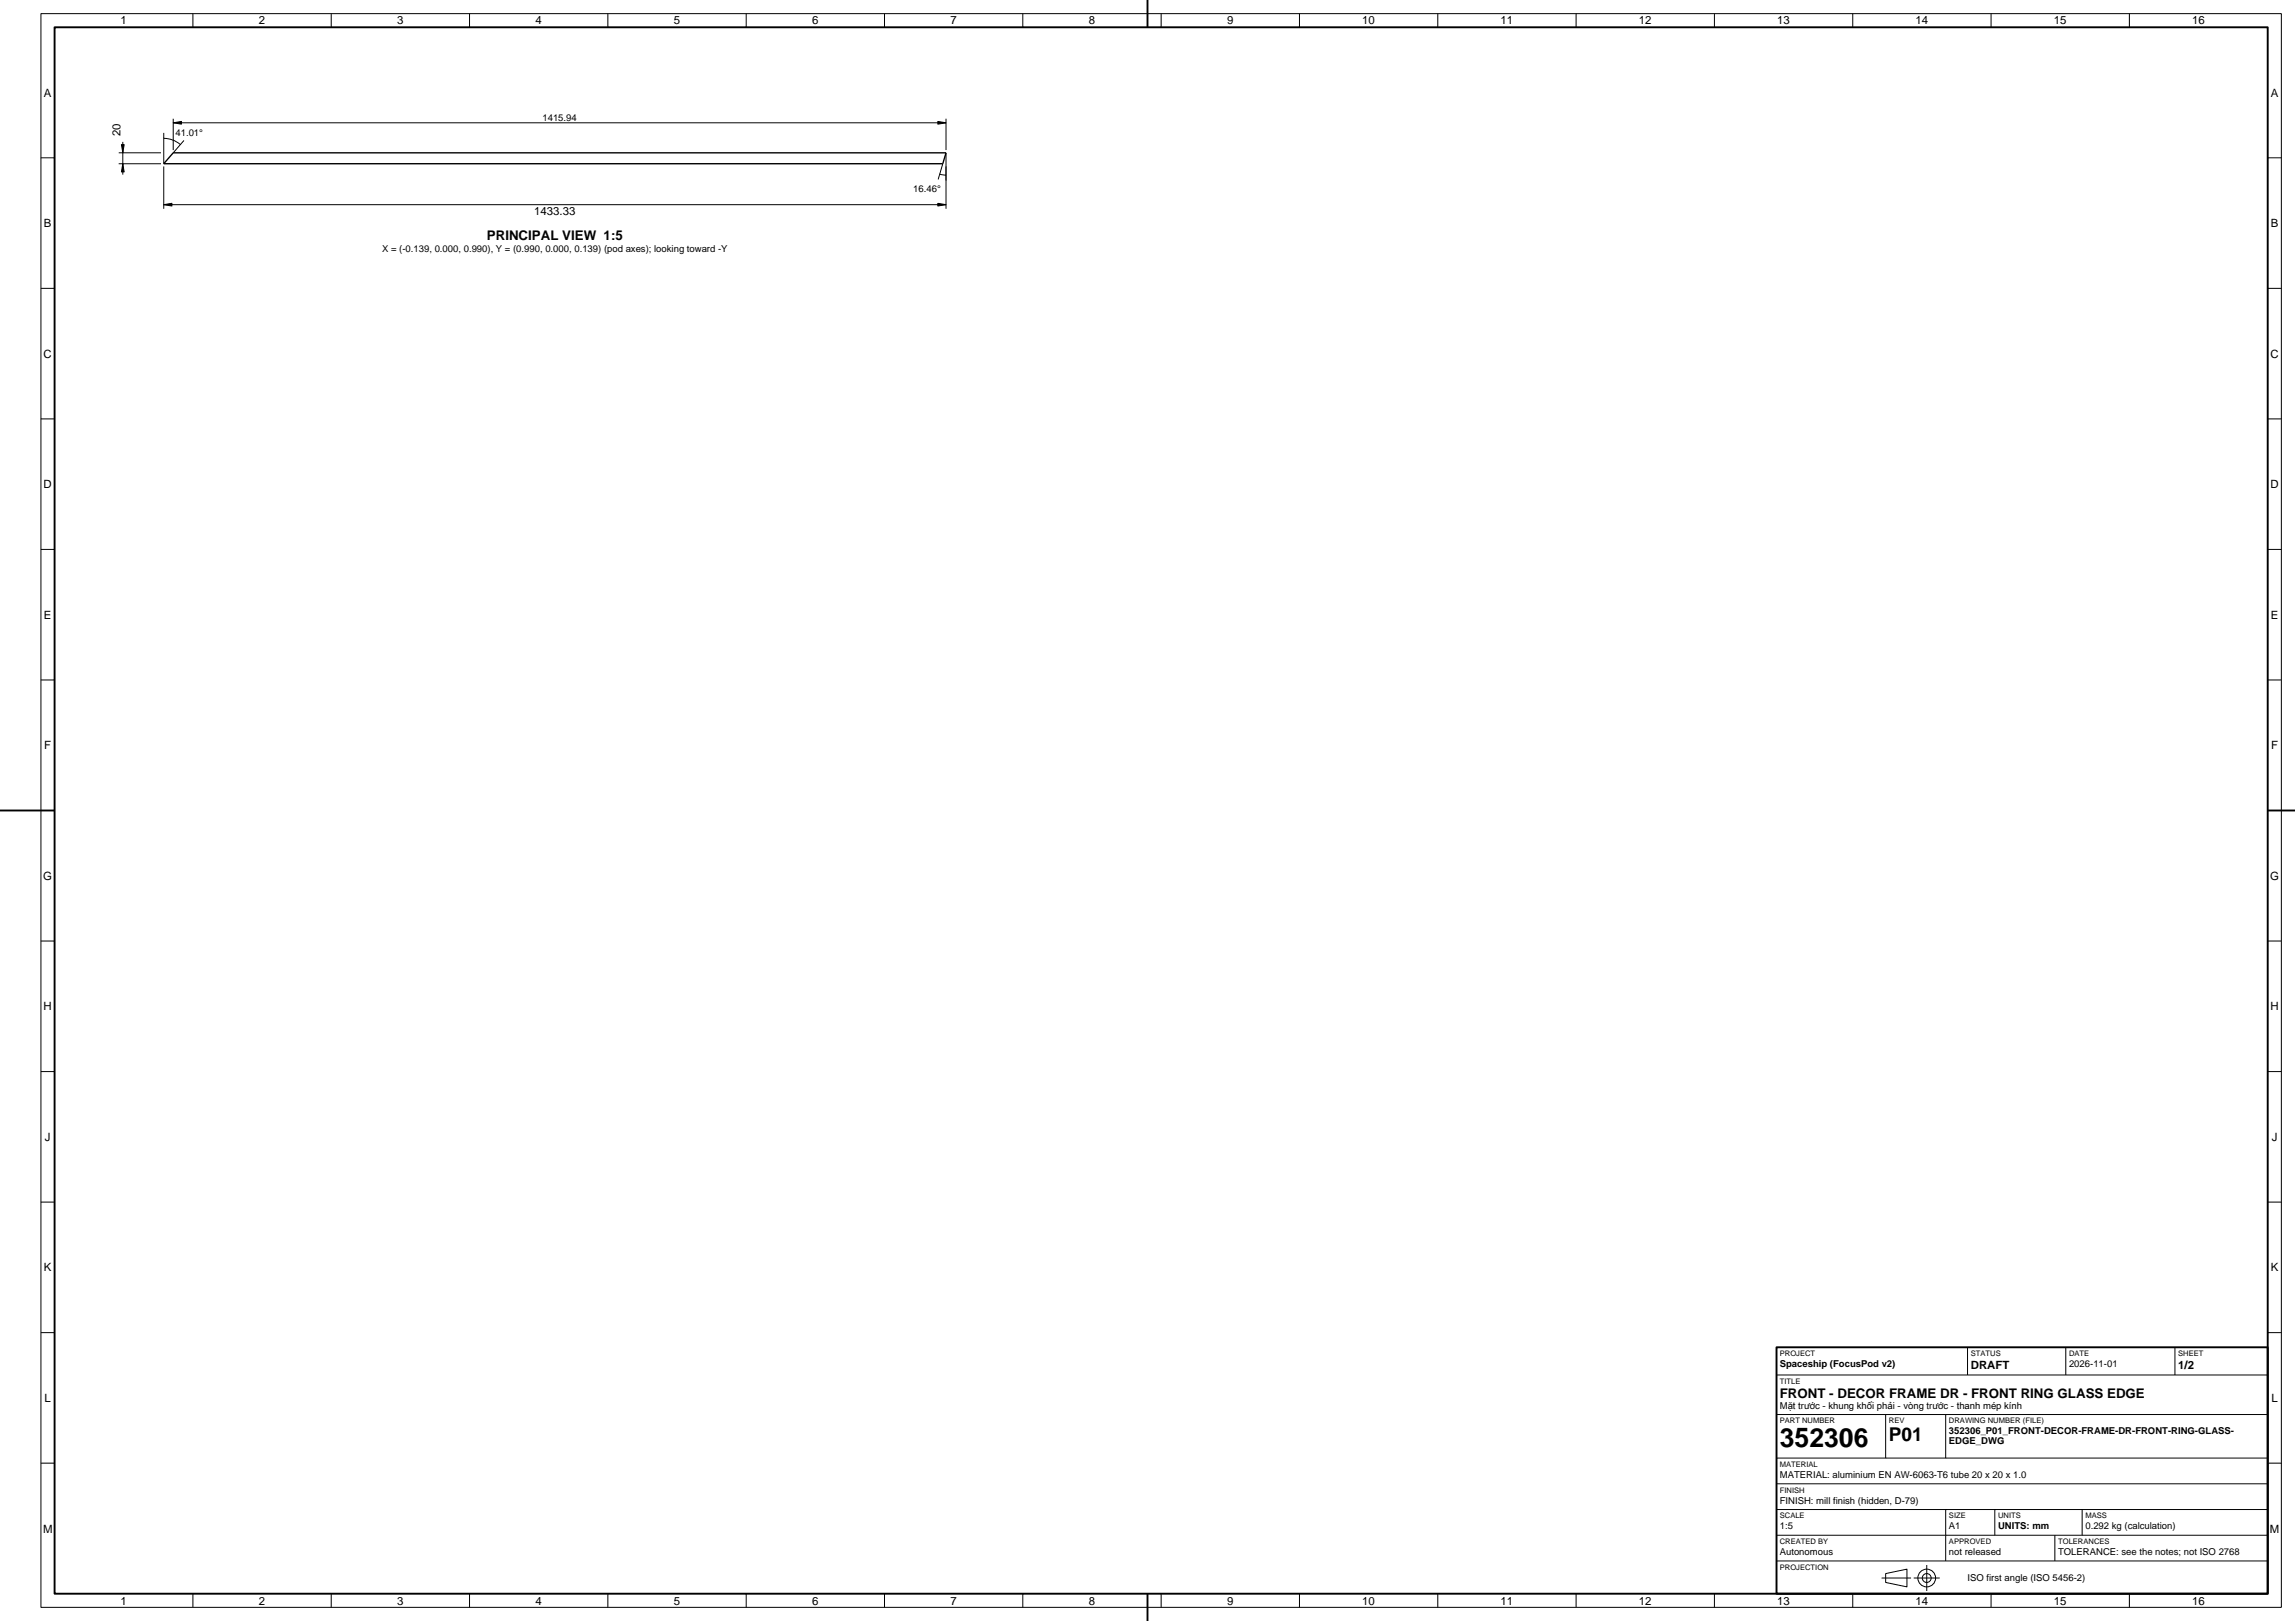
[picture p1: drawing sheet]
<svg xmlns="http://www.w3.org/2000/svg" width="841mm" height="594mm" viewBox="0 0 841 594" stroke-linecap="round" stroke-linejoin="round" font-family="sans-serif">
<defs><g id="words">
<text font-size="9.7" x="652.2" y="530.1">352306</text>
<text font-size="7" x="692.2" y="528.1">P01</text>
<g font-size="4.9">
<text x="178.4" y="88">PRINCIPAL VIEW 1:5</text>
<text x="652.2" y="512.1">FRONT - DECOR FRAME DR - FRONT RING GLASS EDGE</text>
</g>
<g font-size="4.2">
<text x="44.2" y="8.8">1</text>
<text x="94.9" y="8.8">2</text>
<text x="145.6" y="8.8">3</text>
<text x="196.2" y="8.8">4</text>
<text x="246.9" y="8.8">5</text>
<text x="297.6" y="8.8">6</text>
<text x="348.3" y="8.8">7</text>
<text x="399" y="8.8">8</text>
<text x="449.7" y="8.8">9</text>
<text x="499.2" y="8.8">10</text>
<text x="549.9" y="8.8">11</text>
<text x="600.6" y="8.8">12</text>
<text x="651.3" y="8.8">13</text>
<text x="702" y="8.8">14</text>
<text x="752.6" y="8.8">15</text>
<text x="803.3" y="8.8">16</text>
<text x="16.1" y="35.4">A</text>
<text x="832.1" y="35.4">A</text>
<text x="44.2" y="50" transform="rotate(-90 44.2 50)">20</text>
<text x="16.1" y="83.3">B</text>
<text x="195.8" y="78.8">1433.33</text>
<text x="832.1" y="83.3">B</text>
<text x="16" y="131.1">C</text>
<text x="832" y="131.1">C</text>
<text x="16" y="178.9">D</text>
<text x="832" y="178.9">D</text>
<text x="16.1" y="226.7">E</text>
<text x="832.1" y="226.7">E</text>
<text x="16.2" y="274.6">F</text>
<text x="832.2" y="274.6">F</text>
<text x="15.9" y="322.4">G</text>
<text x="831.9" y="322.4">G</text>
<text x="16" y="370.3">H</text>
<text x="832" y="370.3">H</text>
<text x="16.5" y="418.1">J</text>
<text x="832.5" y="418.1">J</text>
<text x="16.1" y="465.9">K</text>
<text x="832.1" y="465.9">K</text>
<text x="722.2" y="501.5">DRAFT</text>
<text x="798.2" y="501.5">1/2</text>
<text x="16.3" y="513.7">L</text>
<text x="832.3" y="513.7">L</text>
<text x="15.8" y="561.6">M</text>
<text x="831.8" y="561.6">M</text>
<text x="44.2" y="588.2">1</text>
<text x="94.9" y="588.2">2</text>
<text x="145.6" y="588.2">3</text>
<text x="196.2" y="588.2">4</text>
<text x="246.9" y="588.2">5</text>
<text x="297.6" y="588.2">6</text>
<text x="348.3" y="588.2">7</text>
<text x="399" y="588.2">8</text>
<text x="449.7" y="588.2">9</text>
<text x="499.2" y="588.2">10</text>
<text x="549.9" y="588.2">11</text>
<text x="600.6" y="588.2">12</text>
<text x="651.3" y="588.2">13</text>
<text x="702" y="588.2">14</text>
<text x="752.6" y="588.2">15</text>
<text x="803.3" y="588.2">16</text>
</g>
<g font-size="3.5">
<text x="198.8" y="44.2">1415.94</text>
<text x="64.3" y="49.7">41.01°</text>
<text x="334.7" y="70.3">16.46°</text>
<text x="140" y="92.2">X = (-0.139, 0.000, 0.990), Y = (0.990, 0.000, 0.139) (pod axes); looking toward -Y</text>
<text x="652.2" y="501">Spaceship (FocusPod v2)</text>
<text x="758.2" y="501">2026-11-01</text>
<text x="652.2" y="516.2">Mặt trước - khung khối phải - vòng trước - thanh mép kính</text>
<text x="714.2" y="525.6">352306_P01_FRONT-DECOR-FRAME-DR-FRONT-RING-GLASS-</text>
<text x="714.2" y="529.3">EDGE_DWG</text>
<text x="652.2" y="541.6">MATERIAL: aluminium EN AW-6063-T6 tube 20 x 20 x 1.0</text>
<text x="652.2" y="551">FINISH: mill finish (hidden, D-79)</text>
<text x="652.2" y="560.4">1:5</text>
<text x="714.2" y="560.4">A1</text>
<text x="732.2" y="560.4">UNITS: mm</text>
<text x="764.2" y="560.4">0.292 kg (calculation)</text>
<text x="652.2" y="569.9">Autonomous</text>
<text x="714.2" y="569.9">not released</text>
<text x="754.2" y="569.9">TOLERANCE: see the notes; not ISO 2768</text>
<text x="721" y="579.2">ISO first angle (ISO 5456-2)</text>
</g>
<g font-size="2.8">
<text x="652.2" y="496.9">PROJECT</text>
<text x="722.2" y="496.9">STATUS</text>
<text x="758.2" y="496.9">DATE</text>
<text x="798.2" y="496.9">SHEET</text>
<text x="652.2" y="507">TITLE</text>
<text x="652.2" y="521.6">PART NUMBER</text>
<text x="692.2" y="521.6">REV</text>
<text x="714.2" y="521.6">DRAWING NUMBER (FILE)</text>
<text x="652.2" y="537.5">MATERIAL</text>
<text x="652.2" y="546.9">FINISH</text>
<text x="652.2" y="556.3">SCALE</text>
<text x="714.2" y="556.3">SIZE</text>
<text x="732.2" y="556.3">UNITS</text>
<text x="764.2" y="556.3">MASS</text>
<text x="652.2" y="565.8">CREATED BY</text>
<text x="714.2" y="565.8">APPROVED</text>
<text x="754.2" y="565.8">TOLERANCES</text>
<text x="652.2" y="575.2">PROJECTION</text>
</g>
</g></defs>
<path d="M63.5 56h283.2l-1.2 4h-285.5z" fill="none" stroke="#000" stroke-width=".5"/>
<g fill="none" stroke="#000" stroke-width=".37">
<path d="M15 5h821v584h-821zM70.7 5v5M121.4 5v5M172.1 5v5M222.7 5v5M273.4 5v5M324.1 5v5M374.8 5v5M425.5 5v5M476.2 5v5M526.9 5v5M577.6 5v5"/>
<path d="M628.2 5v5M678.9 5v5M729.6 5v5M780.3 5v5M15 57.8h5M43.5 60h15.5M43.5 56h15.5M45 52v12M60 50.7a9.3 9.3 0 0 1 6.1 2.3M60 48.7v11.3M63.5 43.5v11.5M63.5 45h283.2"/>
<path d="M67.4 51.5l-3.9 4.5M345.5 60l-1.7 5.8M346.7 43.5v11.5M346.7 56v20.5M831 57.8h5M60 61v15.5M60 75h286.7M344.4 63.8l2.3 .4M15 105.7h5M831 105.7h5M15 153.5h5M831 153.5h5"/>
<path d="M15 201.3h5M831 201.3h5M15 249.2h5M831 249.2h5M15 297h5M831 297h5M15 344.8h5M831 344.8h5M15 392.7h5M831 392.7h5M15 440.5h5M831 440.5h5"/>
<path d="M15 488.3h5M721 493.7v10.1M757 493.7v10.1M797 493.7v10.1M831 488.3h5M651 503.8h180M651 518.4h180M691 518.4v15.9M713 518.4v15.9M15 536.2h5M651 534.3h180M831 536.2h5"/>
<path d="M651 543.7h180M651 553.2h180M713 553.2v18.8M731 553.2v9.4M763 553.2v9.4M651 562.6h180M651 572h180M691 576.6l7.8-1.6v6.5l-7.8-1.6zM753 562.6v9.4M70.7 584v5M121.4 584v5M172.1 584v5"/>
<path d="M222.7 584v5M273.4 584v5M324.1 584v5M374.8 584v5M425.5 584v5M476.2 584v5M526.9 584v5M577.6 584v5M628.2 584v5M678.9 584v5M729.6 584v5M780.3 584v5"/>
<circle cx="706" cy="578.2" r="3.3"/>
<circle cx="706" cy="578.2" r="1.63"/>
</g>
<path d="M45 60l.5 3h-1zM44.5 53h1l-.5 3zM63.5 45l3-.5v1zM343.7 44.5l3 .5-3 .5zM60 75l3-.5v1zM343.7 74.5l3 .5-3 .5z" fill="#000" stroke="#000" stroke-width=".37"/>
<path d="M20 10h811v574h-811zM420.5 0v10M0 297h20M831 297h10M651 493.7h180v90.3h-180zM420.5 584v10" fill="none" stroke="#000" stroke-width=".7" stroke-linecap="butt"/>
<path d="M689.5 578.3h10.8M701.3 578.3h9.5M706.1 583v-9.5" fill="none" stroke="#000" stroke-width=".37" stroke-dasharray="12 1.5 1 1.5" stroke-linecap="butt"/>
<use href="#words"/>
</svg>
